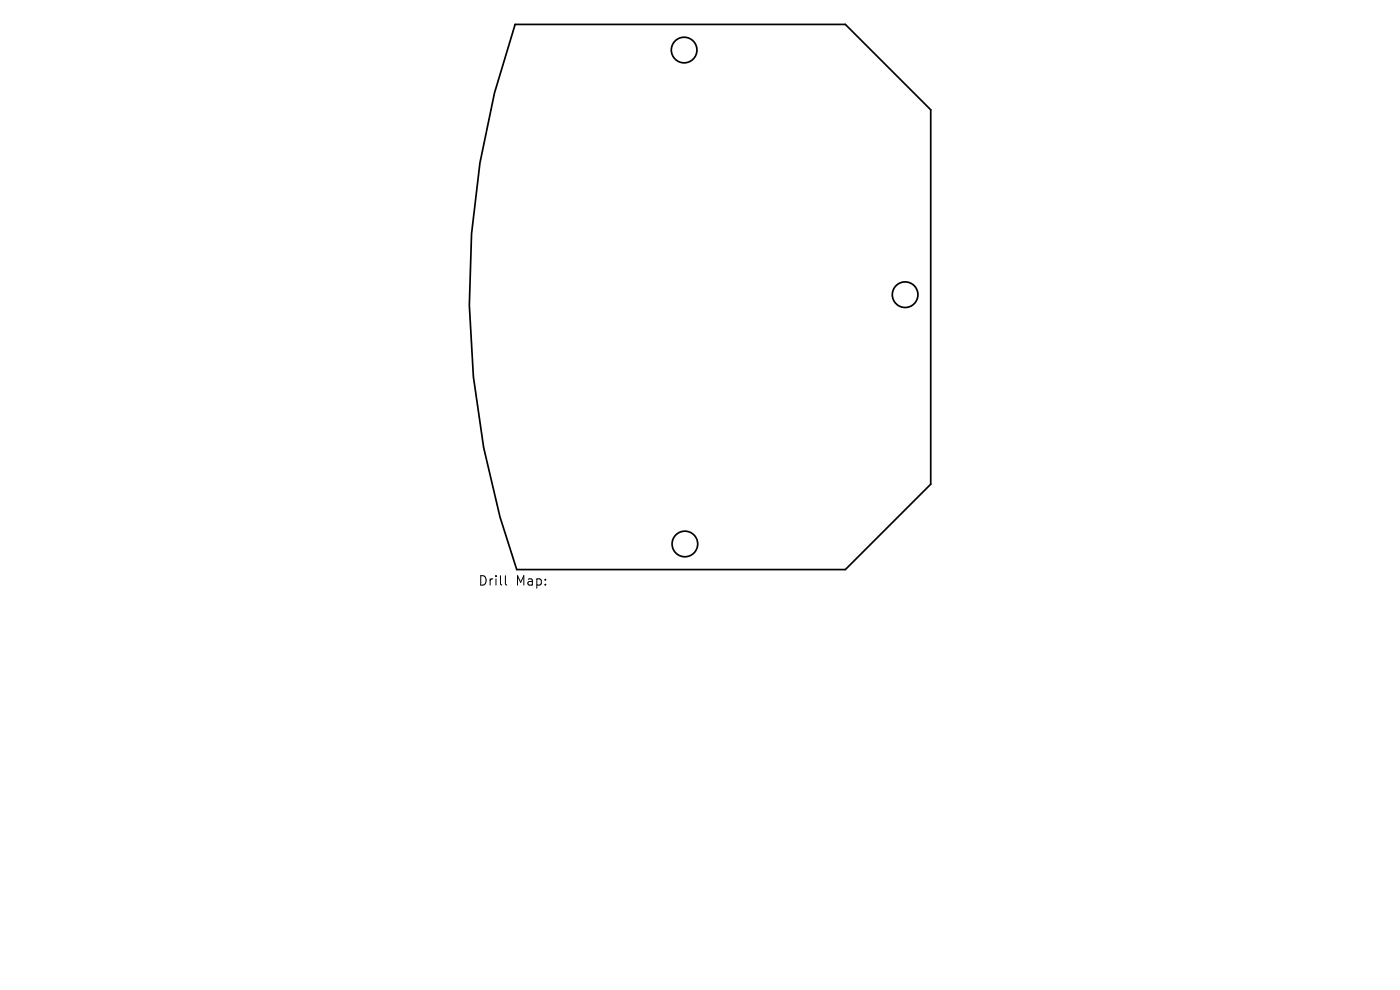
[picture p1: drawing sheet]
<svg xmlns="http://www.w3.org/2000/svg" width="297mm" height="210mm" viewBox="0 0 297 210" stroke-linecap="round" stroke-linejoin="round" font-family="sans-serif">
<defs><g id="words">
<g font-size="2.8">
<text x="101.4" y="124.5">Drill</text>
<text x="109.4" y="124.5">Map:</text>
</g>
</g></defs>
<g fill="none" stroke="#000" stroke-width=".36">
<path d="M109.3 5.2h70l18.1 18.1v79.4l-18.1 18.1h-69.7l-3.5-11.1-3.5-14.8-2.2-15-.8-15.1 .4-15.2 1.8-15 3.1-14.9z"/>
<circle cx="145.1" cy="10.6" r="2.72"/>
<circle cx="192" cy="62.5" r="2.72"/>
<circle cx="145.3" cy="115.4" r="2.72"/>
</g>
<path d="M107.2 122.1v1.7l.3 .3" fill="none" stroke="#000" stroke-width=".21"/>
<use href="#words"/>
</svg>
